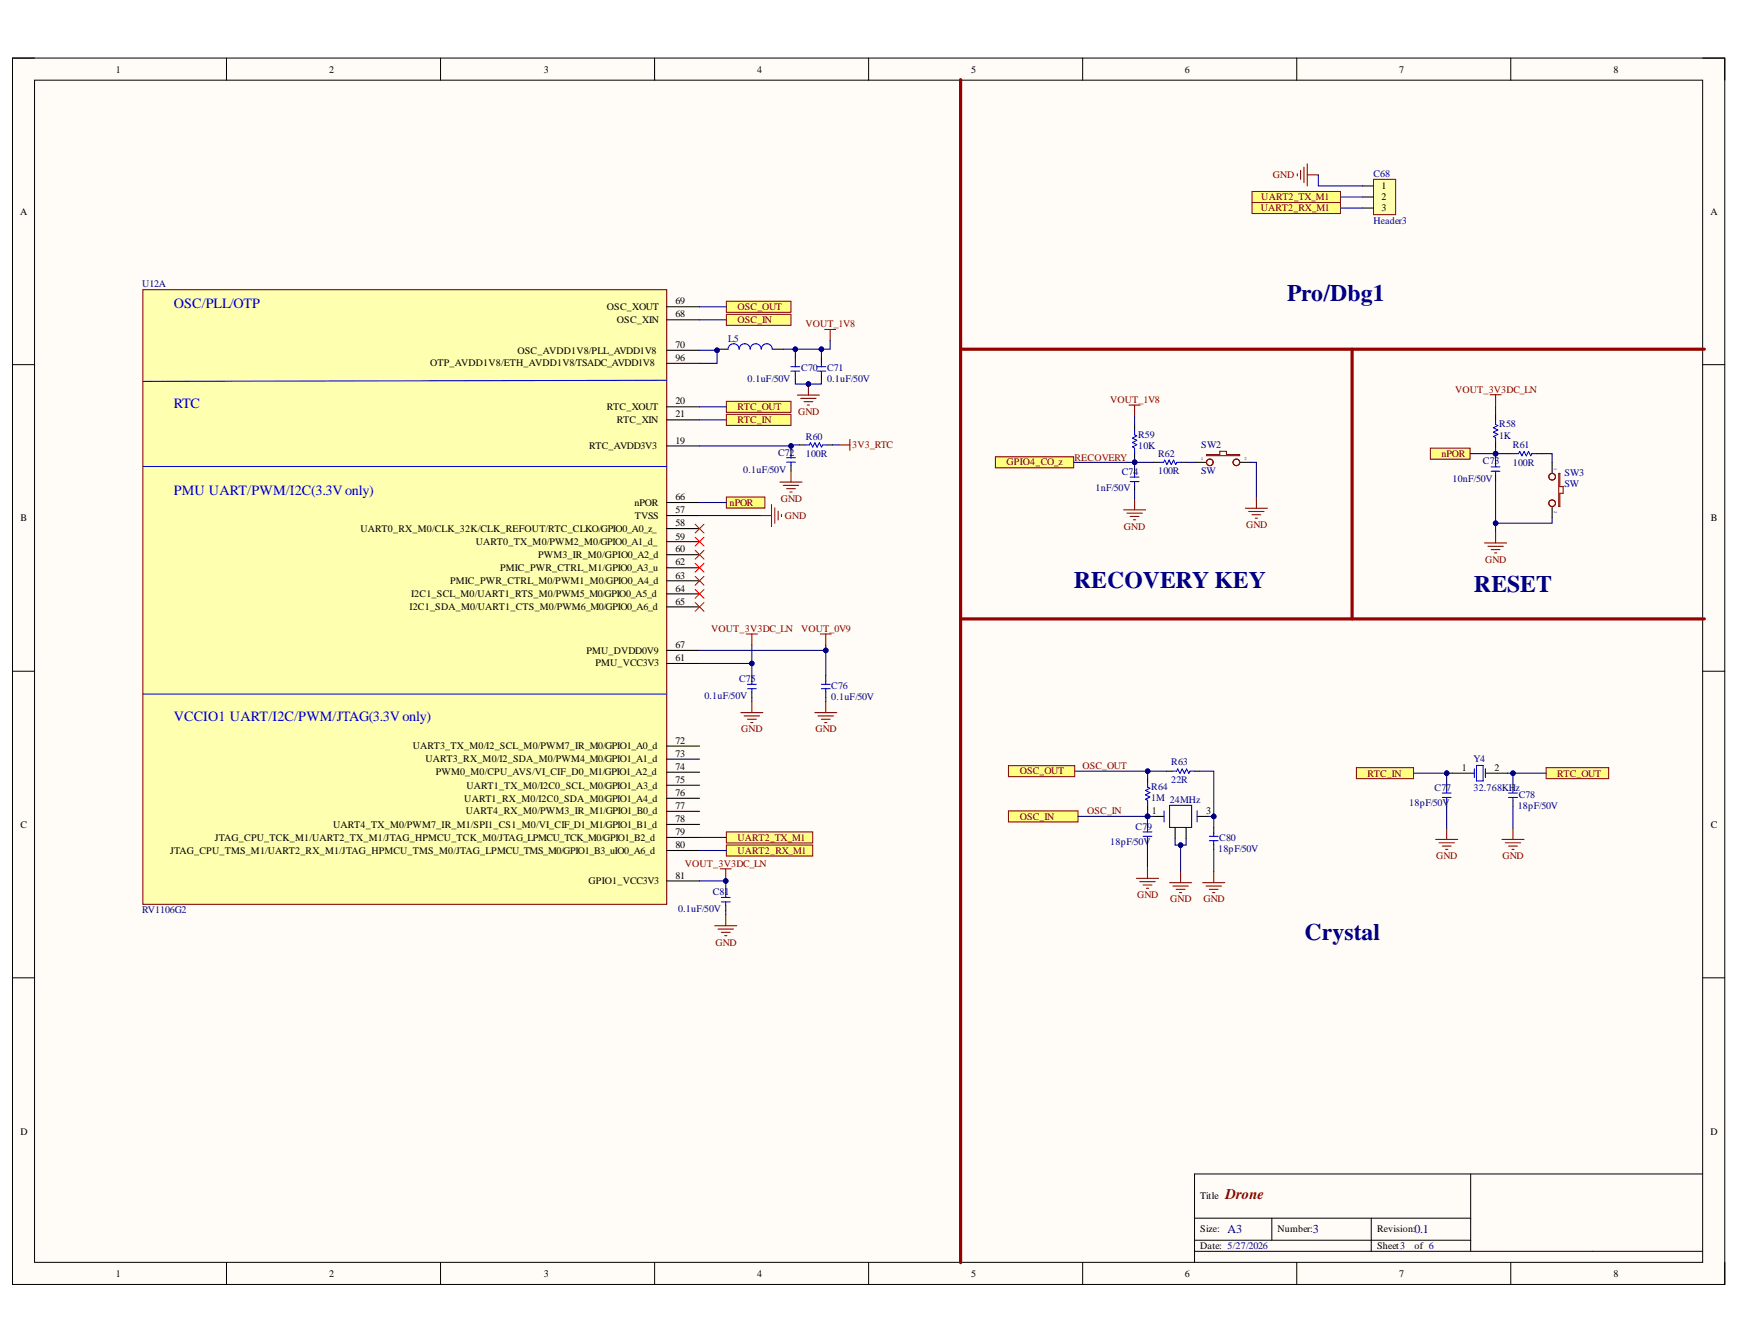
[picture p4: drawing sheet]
<svg xmlns="http://www.w3.org/2000/svg" width="279mm" height="216mm" viewBox="0 0 279 216" stroke-linecap="round" stroke-linejoin="round" font-family="sans-serif">
<defs><g id="words">
<g font-size="3.8" fill="#000080">
<text x="206.8" y="48.3">Pro/Dbg1</text>
<text x="172.5" y="94.4">RECOVERY KEY</text>
<text x="236.8" y="95.1">RESET</text>
<text x="209.6" y="151">Crystal</text>
</g>
<text font-size="2.4" fill="#800000" x="196.9" y="192.7">Drone</text>
<g font-size="2.3" fill="#00f">
<text x="27.9" y="49.5">OSC/PLL/OTP</text>
<text x="27.9" y="65.5">RTC</text>
<text x="27.9" y="79.5">PMU UART/PWM/I2C(3.3Vonly)</text>
<text x="27.9" y="115.9">VCCIO1 UART/I2C/PWM/JTAG(3.3Vonly)</text>
</g>
<g font-size="1.9" fill="#000080">
<text x="197.2" y="198.1">A3</text>
<text x="210.9" y="198.1">3</text>
<text x="227.3" y="198.1">0.1</text>
</g>
<g font-size="1.6">
<text x="18.6" y="11.7">1</text>
<text x="52.9" y="11.7">2</text>
<text x="87.4" y="11.7">3</text>
<text x="121.6" y="11.7">4</text>
<text x="156" y="11.7">5</text>
<text x="190.4" y="11.7">6</text>
<text x="224.8" y="11.7">7</text>
<text x="259.2" y="11.7">8</text>
<text x="3.2" y="34.5">A</text>
<text x="221.9" y="30.4">1</text>
<text x="221.9" y="32.1">2</text>
<text x="221.9" y="33.9">3</text>
<text x="274.8" y="34.5">A</text>
<text x="97.5" y="49.8">OSC_XOUT</text>
<text x="99.1" y="51.9">OSC_XIN</text>
<text x="108.5" y="48.9">69</text>
<text x="108.5" y="51">68</text>
<text x="69.1" y="58.9">OTP_AVDD1V8/ETH_AVDD1V8/TSADC_AVDD1V8</text>
<text x="83.1" y="56.8">OSC_AVDD1V8/PLL_AVDD1V8</text>
<text x="108.5" y="55.9">70</text>
<text x="108.5" y="58">96</text>
<text x="97.5" y="65.9">RTC_XOUT</text>
<text x="108.5" y="64.9">20</text>
<text x="99.1" y="68">RTC_XIN</text>
<text x="108.5" y="67.1">21</text>
<text x="108.5" y="71.3">19</text>
<text x="94.6" y="72.1">RTC_AVDD3V3</text>
<text x="3.3" y="83.7">B</text>
<text x="101.9" y="81.3">nPOR</text>
<text x="102" y="83.4">TVSS</text>
<text x="108.5" y="80.3">66</text>
<text x="108.5" y="82.5">57</text>
<text x="274.9" y="83.7">B</text>
<text x="57.9" y="85.4">UART0_RX_M0/CLK_32K/CLK_REFOUT/RTC_CLKO/GPIO0_A0_z_</text>
<text x="76.5" y="87.5">UART0_TX_M0/PWM2_M0/GPIO0_A1_d_</text>
<text x="86.4" y="89.6">PWM3_IR_M0/GPIO0_A2_d</text>
<text x="108.5" y="84.6">58</text>
<text x="108.5" y="86.7">59</text>
<text x="108.5" y="88.7">60</text>
<text x="66.1" y="95.9">I2C1_SCL_M0/UART1_RTS_M0/PWM5_M0/GPIO0_A5_d</text>
<text x="72.3" y="93.8">PMIC_PWR_CTRL_M0/PWM1_M0/GPIO0_A4_d</text>
<text x="80.4" y="91.8">PMIC_PWR_CTRL_M1/GPIO0_A3_u</text>
<text x="108.5" y="90.8">62</text>
<text x="108.5" y="92.9">63</text>
<text x="108.5" y="95.1">64</text>
<text x="65.8" y="98">I2C1_SDA_M0/UART1_CTS_M0/PWM6_M0/GPIO0_A6_d</text>
<text x="108.5" y="97.2">65</text>
<text x="94.2" y="105">PMU_DVDD0V9</text>
<text x="95.7" y="107.1">PMU_VCC3V3</text>
<text x="108.5" y="104.1">67</text>
<text x="108.5" y="106.2">61</text>
<text x="108.5" y="119.5">72</text>
<text x="66.3" y="120.3">UART3_TX_M0/I2_SCL_M0/PWM7_IR_M0/GPIO1_A0_d</text>
<text x="68.3" y="122.5">UART3_RX_M0/I2_SDA_M0/PWM4_M0/GPIO1_A1_d</text>
<text x="70" y="124.6">PWM0_M0/CPU_AVS/VI_CIF_D0_M1/GPIO1_A2_d</text>
<text x="108.5" y="121.6">73</text>
<text x="108.5" y="123.6">74</text>
<text x="108.5" y="125.8">75</text>
<text x="234.9" y="123.8">1</text>
<text x="240.1" y="123.8">2</text>
<text x="74.6" y="128.8">UART1_RX_M0/I2C0_SDA_M0/GPIO1_A4_d</text>
<text x="74.9" y="130.8">UART4_RX_M0/PWM3_IR_M1/GPIO1_B0_d</text>
<text x="74.9" y="126.7">UART1_TX_M0/I2C0_SCL_M0/GPIO1_A3_d</text>
<text x="108.5" y="127.9">76</text>
<text x="108.5" y="130">77</text>
<text x="185.1" y="130.7">1</text>
<text x="193.8" y="130.7">3</text>
<text x="3.3" y="132.9">C</text>
<text x="27.3" y="137.2">JTAG_CPU_TMS_M1/UART2_RX_M1/JTAG_HPMCU_TMS_M0/JTAG_LPMCU_TMS_M0/GPIO1_B3_uIO0_A6_d</text>
<text x="34.5" y="135.1">JTAG_CPU_TCK_M1/UART2_TX_M1/JTAG_HPMCU_TCK_M0/JTAG_LPMCU_TCK_M0/GPIO1_B2_d</text>
<text x="53.5" y="132.9">UART4_TX_M0/PWM7_IR_M1/SPI1_CS1_M0/VI_CIF_D1_M1/GPIO1_B1_d</text>
<text x="108.5" y="132.1">78</text>
<text x="108.5" y="134.1">79</text>
<text x="108.5" y="136.2">80</text>
<text x="274.9" y="132.9">C</text>
<text x="94.6" y="142.1">GPIO1_VCC3V3</text>
<text x="108.5" y="141.1">81</text>
<text x="3.3" y="182.3">D</text>
<text x="274.8" y="182.3">D</text>
<text x="192.8" y="192.7">Title</text>
<text x="192.8" y="198">Size:</text>
<text x="205.3" y="198">Number:</text>
<text x="221.3" y="198">Revision:</text>
<text x="192.8" y="200.6">Date: 5/27/2026</text>
<text x="221.3" y="200.6">Sheet3</text>
<text x="227.3" y="200.6">of 6</text>
<text x="18.6" y="205.1">1</text>
<text x="52.9" y="205.1">2</text>
<text x="87.4" y="205.1">3</text>
<text x="121.6" y="205.1">4</text>
<text x="156" y="205.1">5</text>
<text x="190.4" y="205.1">6</text>
<text x="224.8" y="205.1">7</text>
<text x="259.2" y="205.1">8</text>
</g>
<g font-size="1.6" fill="#800000">
<text x="204.5" y="28.6">GND</text>
<text x="202.6" y="33.9">UART2_RX_M1</text>
<text x="202.7" y="32.1">UART2_TX_M1</text>
<text x="118.5" y="49.8">OSC_OUT</text>
<text x="118.5" y="51.9">OSC_IN</text>
<text x="129.4" y="52.6">VOUT_1V8</text>
<text x="118.5" y="65.9">RTC_OUT</text>
<text x="178.4" y="64.7">VOUT_1V8</text>
<text x="233.8" y="63.1">VOUT_3V3DC_LN</text>
<text x="118.5" y="68">RTC_IN</text>
<text x="128.2" y="66.6">GND</text>
<text x="136.9" y="72">3V3_RTC</text>
<text x="161.7" y="74.8">GPIO4_CO_z</text>
<text x="231.6" y="73.4">nPOR</text>
<text x="117.2" y="81.3">nPOR</text>
<text x="125.4" y="80.6">GND</text>
<text x="126.1" y="83.4">GND</text>
<text x="180.6" y="85.1">GND</text>
<text x="200.2" y="84.8">GND</text>
<text x="238.6" y="90.4">GND</text>
<text x="114.3" y="101.5">VOUT_3V3DC_LN</text>
<text x="128.7" y="101.5">VOUT_0V9</text>
<text x="119.1" y="117.6">GND</text>
<text x="131" y="117.6">GND</text>
<text x="163.8" y="124.4">OSC_OUT</text>
<text x="173.9" y="123.6">OSC_OUT</text>
<text x="219.7" y="124.7">RTC_IN</text>
<text x="250.2" y="124.7">RTC_OUT</text>
<text x="163.8" y="131.7">OSC_IN</text>
<text x="174.7" y="130.7">OSC_IN</text>
<text x="118.5" y="135.1">UART2_TX_M1</text>
<text x="118.5" y="137.2">UART2_RX_M1</text>
<text x="110" y="139.2">VOUT_3V3DC_LN</text>
<text x="230.7" y="138">GND</text>
<text x="241.4" y="138">GND</text>
<text x="182.7" y="144.3">GND</text>
<text x="188" y="145">GND</text>
<text x="193.3" y="145">GND</text>
<text x="114.9" y="151.9">GND</text>
</g>
<g font-size="1.6" fill="#000080">
<text x="220.7" y="28.4">C68</text>
<text x="220.7" y="35.9">Header3</text>
<text x="22.8" y="46.2">U12A</text>
<text x="117" y="54.9">L5</text>
<text x="128.7" y="59.6">C70</text>
<text x="132.9" y="59.6">C71</text>
<text x="120.1" y="61.3">0.1uF/50V</text>
<text x="132.9" y="61.4">0.1uF/50V</text>
<text x="129.5" y="70.6">R60</text>
<text x="182.9" y="70.4">R59</text>
<text x="193" y="72">SW2</text>
<text x="240.9" y="68.7">R58</text>
<text x="240.9" y="70.4">1K</text>
<text x="243.1" y="72">R61</text>
<text x="119.4" y="75.9">0.1uF/50V</text>
<text x="125" y="73.2">C72</text>
<text x="129.5" y="73.4">100R</text>
<text x="180.2" y="76.3">C74</text>
<text x="182.9" y="72.1">10K</text>
<text x="186.1" y="73.4">R62</text>
<text x="186.1" y="76.2">100R</text>
<text x="193" y="76.2">SW</text>
<text x="233.4" y="77.4">10nF/50V</text>
<text x="238.3" y="74.6">C73</text>
<text x="243.1" y="74.8">100R</text>
<text x="251.4" y="76.5">SW3</text>
<text x="176" y="78.8">1nF/50V</text>
<text x="251.4" y="78.3">SW</text>
<text x="113.2" y="112.3">0.1uF/50V</text>
<text x="118.7" y="109.5">C75</text>
<text x="133.6" y="110.6">C76</text>
<text x="133.6" y="112.4">0.1uF/50V</text>
<text x="188.2" y="123">R63</text>
<text x="188.2" y="125.8">22R</text>
<text x="236.7" y="122.5">Y4</text>
<text x="185" y="126.9">R64</text>
<text x="185" y="128.7">1M 24MHz</text>
<text x="226.4" y="129.5">18pF/50V</text>
<text x="230.5" y="127">C77</text>
<text x="236.7" y="127">32.768KHz</text>
<text x="243.8" y="129.9">18pF/50V</text>
<text x="244" y="128.1">C78</text>
<text x="178.4" y="135.7">18pF/50V</text>
<text x="182.4" y="133.3">C79</text>
<text x="195.7" y="136.8">18pF/50V</text>
<text x="195.9" y="135.1">C80</text>
<text x="114.5" y="143.8">C81</text>
<text x="22.8" y="146.6">RV1106G2</text>
<text x="108.9" y="146.6">0.1uF/50V</text>
</g>
<text font-size="1.6" fill="#980000" x="172.6" y="74.1">RECOVERY</text>
<g font-size=".7" fill="#000080">
<text x="193" y="73.9">1</text>
<text x="199.9" y="73.9">2</text>
<text x="249.7" y="75.2" transform="rotate(90 249.7 75.2)">1</text>
<text x="249.7" y="82.1" transform="rotate(90 249.7 82.1)">2</text>
</g>
</g></defs>
<path d="M2 9.3h275.1v197h-275.1z" fill-rule="evenodd" fill="#fffcf8"/>
<path d="M2 9.3h275.1v197h-275.1z" fill="none" stroke="#000" stroke-width=".16"/>
<path d="M5.6 12.9h268v189.9h-268z" fill-rule="evenodd" fill="#fffcf8"/>
<g fill="none" stroke="#000" stroke-width=".16">
<path d="M2 9.3h3.6M5.6 12.9h268v189.9h-268zM36.4 9.3v3.6M70.8 9.3v3.6M105.2 9.3v3.6M139.6 9.3v3.6M173.9 9.3v3.6M208.3 9.3v3.6M242.7 9.3v3.6M273.6 9.3h3.5v3.6M2 58.6h3.6M273.6 58.6h3.5"/>
<path d="M2 107.8h3.6M273.6 107.8h3.5M2 157.1h3.6M273.6 157.1h3.5M191.9 195.7h44.4M191.9 199.2h44.4M204.3 195.7v3.5M220.3 195.7v5.3M236.3 188.6v12.4M273.6 188.6h-81.7v14.2M36.4 202.8v3.5M70.8 202.8v3.5"/>
<path d="M105.2 202.8v3.5M139.6 202.8v3.5M173.9 202.8v3.5M191.9 201h81.7M208.3 202.8v3.5M242.7 202.8v3.5M277.1 202.8v3.5"/>
</g>
<path d="M23 46.5h84.1v98.8h-84.1z" fill-rule="evenodd" fill="#ffffb0"/>
<g fill="none" stroke="#800000" stroke-width=".17">
<path d="M23 46.5h84.1v98.8h-84.1zM184.4 139.3v1.8M182.6 141.1h3.5M183.1 141.6h2.5M183.7 142.2h1.4M184.2 142.7h.3M187.9 141.8h3.6M188.4 142.3h2.5M189 142.9h1.4M189.5 143.4h.4M189.7 140v1.8M193.2 141.8h3.6"/>
<path d="M193.8 142.3h2.5M194.3 142.9h1.4M194.8 143.4h.4M195 140v1.8"/>
</g>
<g fill="none" stroke="#000" stroke-width=".17">
<path d="M107.1 49.3h5.3M107.1 51.4h5.3M107.1 56.3h5.3M107.1 58.4h5.3M107.1 65.4h5.3M107.1 67.4h5.3M107.1 71.6h5.3M107.1 80.7h5.3M107.1 82.8h5.3M107.1 84.9h5.3M107.1 87h5.3M107.1 89.1h5.3"/>
<path d="M107.1 91.2h5.3M107.1 93.3h5.3M107.1 95.4h5.3M107.1 97.5h5.3M107.1 104.5h5.3M107.1 106.6h5.3M107.1 119.9h5.3M107.1 122h5.3M107.1 124h5.3M107.1 126.1h5.3M107.1 128.2h5.3M107.1 130.3h5.3"/>
<path d="M107.1 132.4h5.3M107.1 134.5h5.3M107.1 136.6h5.3M184.4 132.2v.9M184.4 134.9v.9M185.3 131.1h1.7M188.8 132.9v1.8M190.6 132.9v1.8M192.3 131.1h1.8M195 132.9v.9M195 135.6v.9M107.1 141.5h5.3"/>
</g>
<g fill="none" stroke="#00f" stroke-width=".17">
<path d="M23 74.9h84.1M107.1 61.1l-84.1 .2M23 111.5h84.1M183.7 134.4h1.4M183.7 133.6h1.4M184.4 133.1v.5M184.4 134.4v.5M187 130.3v1.7M187.9 129.4h3.6v3.5h-3.6zM192.3 130.3v1.7M194.3 134.3h1.4M194.3 135h1.4"/>
<path d="M195 133.8v.5M195 135v.6"/>
</g>
<path d="M162 123h10.7v1.8h-10.7z" fill-rule="evenodd" fill="#ffff80"/>
<path d="M162 123h10.7v1.8h-10.7z" fill="none" stroke="#800000" stroke-width=".16"/>
<path d="M116.7 48.4h10.4v1.8h-10.4z" fill-rule="evenodd" fill="#ffff80"/>
<path d="M116.7 48.4h10.4v1.8h-10.4z" fill="none" stroke="#800000" stroke-width=".16"/>
<path d="M116.7 50.5h10.4v1.8h-10.4z" fill-rule="evenodd" fill="#ffff80"/>
<path d="M116.7 50.5h10.4v1.8h-10.4z" fill="none" stroke="#800000" stroke-width=".16"/>
<path d="M115.2 56.1h1.8M124.1 56.1h1.8M127.8 57.5v.9M132 57.5v.9M127.8 60.2v.8M132 60.2v.8" fill="none" stroke="#000" stroke-width=".17"/>
<path d="M117 56.1a.89 .89 0 0 1 .9-.9 .89 .89 0 0 1 .9 .9 .89 .89 0 0 1 .8-.9 .89 .89 0 0 1 .9 .9 .89 .89 0 0 1 .9-.9 .89 .89 0 0 1 .9 .9 .89 .89 0 0 1 .9-.9 .89 .89 0 0 1 .9 .9M127.1 58.9h1.4M127.1 59.6h1.4M127.8 58.4v.5M127.8 59.6v.6M131.3 58.9h1.4M131.3 59.6h1.4M132 58.4v.5M132 59.6v.6" fill="none" stroke="#00f" stroke-width=".17"/>
<path d="M132.5 52.9h1.8M133.4 52.9v1.8M128.1 63.5h3.6M128.6 64h2.5M129.2 64.5h1.4M129.7 65.1h.4M129.9 61.7v1.8" fill="none" stroke="#800000" stroke-width=".17"/>
<circle cx="129.9" cy="61.7" r=".35" fill="#000080"/>
<circle cx="129.9" cy="61.7" r=".35" fill="none" stroke="#000080" stroke-width=".16"/>
<path d="M232.4 126v.9M232.4 128.6v.9M243.1 126v.9M243.1 128.6v.9" fill="none" stroke="#000" stroke-width=".17"/>
<path d="M231.7 127.4h1.4M231.7 128.1h1.4M232.4 126.9v.5M232.4 128.1v.5M242.4 127.4h1.4M242.4 128.1h1.4M243.1 126.9v.5M243.1 128.1v.5" fill="none" stroke="#00f" stroke-width=".17"/>
<path d="M230.7 134.8h3.5M231.2 135.4h2.5M231.7 135.9h1.4M232.3 136.4h.3M232.4 133.1v1.7M241.3 134.8h3.6M241.8 135.4h2.5M242.4 135.9h1.4M242.9 136.4h.4M243.1 133.1v1.7" fill="none" stroke="#800000" stroke-width=".17"/>
<path d="M217.9 123.3h9.2v1.8h-9.2z" fill-rule="evenodd" fill="#ffff80"/>
<path d="M217.9 123.3h9.2v1.8h-9.2z" fill="none" stroke="#800000" stroke-width=".16"/>
<path d="M233.3 124.2h3.6M238.7 124.2h3.5" fill="none" stroke="#000" stroke-width=".17"/>
<path d="M236.9 123.5v1.4M237.2 123h1.1v2.4h-1.1zM238.7 123.5v1.4" fill="none" stroke="#00f" stroke-width=".17"/>
<path d="M248.4 123.3h10.1v1.8h-10.1z" fill-rule="evenodd" fill="#ffff80"/>
<path d="M248.4 123.3h10.1v1.8h-10.1z" fill="none" stroke="#800000" stroke-width=".16"/>
<path d="M116.7 64.5h10.4v1.7h-10.4z" fill-rule="evenodd" fill="#ffff80"/>
<path d="M116.7 64.5h10.4v1.7h-10.4z" fill="none" stroke="#800000" stroke-width=".16"/>
<path d="M116.7 66.6h10.4v1.7h-10.4z" fill-rule="evenodd" fill="#ffff80"/>
<path d="M116.7 66.6h10.4v1.7h-10.4z" fill="none" stroke="#800000" stroke-width=".16"/>
<path d="M125.3 77.4h3.6M125.8 78h2.5M126.4 78.5h1.4M126.9 79h.4M127.1 75.7v1.7M134.8 71.5h1.7M136.5 70.6v1.8" fill="none" stroke="#800000" stroke-width=".17"/>
<path d="M127.1 72.1v.9M127.1 74.8v.9M128.4 71.5h.9M132.9 71.5h.9" fill="none" stroke="#000" stroke-width=".17"/>
<path d="M126.4 73.5h1.4M126.4 74.2h1.4M127.1 73v.5M127.1 74.2v.6M129.3 71.5h.7l.2-.4 .4 .7 .3-.7 .4 .7 .3-.7 .4 .7 .2-.3h.7" fill="none" stroke="#00f" stroke-width=".17"/>
<path d="M116.7 79.8h6.2v1.8h-6.2z" fill-rule="evenodd" fill="#ffff80"/>
<path d="M116.7 79.8h6.2v1.8h-6.2z" fill="none" stroke="#800000" stroke-width=".16"/>
<g fill="none" stroke="#800000" stroke-width=".17">
<path d="M122.2 82.8h1.8M124 81v3.6M124.5 81.6v2.5M125 82.1v1.4M125.6 82.6v.4M119 114.5h3.6M119.6 115h2.4M119.9 101.8h1.8M120.1 115.5h1.4M120.6 116.1h.4M120.8 101.8v1.8M120.8 112.7v1.8"/>
<path d="M131.8 101.8h1.8M132.7 101.8v1.8"/>
</g>
<path d="M111.7 84.2l1.4 1.4M111.7 86.3l1.4 1.4M111.7 88.4l1.4 1.4M111.7 90.5l1.4 1.4M111.7 92.6l1.4 1.4M113.1 84.2l-1.4 1.4M113.1 86.3l-1.4 1.4M113.1 88.4l-1.4 1.4M113.1 90.5l-1.4 1.4M113.1 92.6l-1.4 1.4" fill="none" stroke="#f00" stroke-width=".16"/>
<path d="M120.8 108.5v.9M120.8 111.2v.9M132.7 108.5v.9M132.7 111.2v.9" fill="none" stroke="#000" stroke-width=".17"/>
<path d="M120.1 109.9h1.4M120.1 110.6h1.4M120.8 109.4v.5M120.8 110.6v.6M132 109.9h1.4M132 110.6h1.4M132.7 109.4v.5M132.7 110.6v.6" fill="none" stroke="#00f" stroke-width=".17"/>
<path d="M116.7 133.6h13.9v1.8h-13.9z" fill-rule="evenodd" fill="#ffff80"/>
<path d="M116.7 133.6h13.9v1.8h-13.9z" fill="none" stroke="#800000" stroke-width=".16"/>
<path d="M116.7 135.7h13.9v1.8h-13.9z" fill-rule="evenodd" fill="#ffff80"/>
<path d="M116.7 135.7h13.9v1.8h-13.9z" fill="none" stroke="#800000" stroke-width=".16"/>
<g fill="none" stroke="#000" stroke-width=".17">
<path d="M182.3 68.2v.9M182.3 72.7v.9M182.3 75.2v.9M182.3 77.9v.9M240.3 66.6v.9M240.3 71v.9M240.3 73.6v.9M240.3 76.2v.9M242.4 72.9h.9M246.8 72.9h.9M249.4 74.3v1.7M249.4 81.4v1.7"/>
<path d="M116.6 142.7v.9M116.6 145.4v.9"/>
</g>
<g fill="none" stroke="#00f" stroke-width=".17">
<path d="M181.6 76.6h1.4M181.6 77.4h1.4M182.3 69.1v.7l.3 .2-.7 .4 .7 .3-.7 .4 .7 .3-.7 .4 .4 .2v.7M182.3 76.1v.5M182.3 77.4v.5M239.6 75h1.4M239.6 75.7h1.4M240.3 67.5v.7l.3 .2-.7 .3 .7 .4-.7 .3 .7 .4-.7 .3 .4 .2v.7M240.3 74.5v.5M240.3 75.7v.5M243.3 72.9h.7l.2-.4 .3 .7 .4-.7 .3 .7 .4-.7 .3 .7 .2-.3h.7M115.9 144.2h1.4"/>
<path d="M115.9 144.9h1.4M116.6 143.6v.6M116.6 144.9v.5"/>
</g>
<g fill="none" stroke="#800000" stroke-width=".17">
<path d="M201.9 79.9v1.7M239.4 63.4h1.8M240.3 63.4v1.8M250.4 76h.2v2.2h.5v1h-.5v2.2h-.2zM180.5 81.9h3.6M181.1 82.4h2.4M181.6 83h1.4M182.1 83.5h.4M182.3 80.1v1.8M200.1 81.6h3.5M200.6 82.2h2.5M201.2 82.7h1.4"/>
<path d="M201.7 83.2h.3M238.5 87.2h3.6M239.1 87.8h2.4M239.6 88.3h1.4M240.1 88.8h.4M240.3 85.4v1.8M130.9 114.5h3.5M131.4 115h2.5M132 115.5h1.4M132.5 116.1h.4M132.7 112.7v1.8M115.7 139.6h1.8"/>
<path d="M116.6 139.6v1.8M114.8 148.7h3.6M115.4 149.2h2.4M115.9 149.8h1.4M116.4 150.3h.4M116.6 146.9v1.8"/>
<circle cx="249.4" cy="76.6" r=".54"/>
<circle cx="249.4" cy="76.6" r=".53"/>
<circle cx="249.4" cy="80.8" r=".53"/>
</g>
<path d="M229.8 72h6.4v1.8h-6.4z" fill-rule="evenodd" fill="#ffff80"/>
<path d="M229.8 72h6.4v1.8h-6.4z" fill="none" stroke="#800000" stroke-width=".16"/>
<path d="M159.9 73.4h12.6v1.8h-12.6z" fill-rule="evenodd" fill="#ffff80"/>
<path d="M159.9 73.4h12.6v1.8h-12.6z" fill="none" stroke="#800000" stroke-width=".16"/>
<path d="M185.4 74.3h.8M189.8 74.3h.9" fill="none" stroke="#000" stroke-width=".17"/>
<path d="M186.2 74.3h.8l.1-.4 .4 .7 .3-.7 .4 .7 .3-.7 .4 .7 .2-.3h.7" fill="none" stroke="#00f" stroke-width=".17"/>
<path d="M201.2 30.8h14.2v1.7h-14.2z" fill-rule="evenodd" fill="#ffff80"/>
<path d="M201.2 30.8h14.2v1.7h-14.2z" fill="none" stroke="#800000" stroke-width=".16"/>
<path d="M201.2 32.5h14.2v1.8h-14.2z" fill-rule="evenodd" fill="#ffff80"/>
<path d="M201.2 32.5h14.2v1.8h-14.2z" fill="none" stroke="#800000" stroke-width=".16"/>
<path d="M208.4 27.9v.4M209 27.4v1.4M209.5 26.9v2.4M210 26.3v3.6M210 28.1h1.8" fill="none" stroke="#800000" stroke-width=".17"/>
<path d="M220.7 28.8h3.5v5.7h-3.5z" fill-rule="evenodd" fill="#ffffb0"/>
<path d="M220.7 28.8h3.5v5.7h-3.5z" fill="none" stroke="#800000" stroke-width=".16"/>
<path d="M218.9 29.9h1.8M218.9 31.6h1.8M218.9 33.4h1.8M184.4 124.8v.9M184.4 129.3v.9M187.4 123.9h.9M191.9 123.9h.9" fill="none" stroke="#000" stroke-width=".17"/>
<path d="M154.3 12.8v190M154.3 56.1h119.5M217.2 56.1v43.3M154.3 99.4h119.5" fill="none" stroke="#980000" stroke-width=".51"/>
<path d="M181.4 65.1h1.8M182.3 65.1v1.7" fill="none" stroke="#800000" stroke-width=".17"/>
<path d="M184.4 125.7v.7l.3 .2-.7 .4 .7 .3-.7 .4 .7 .3-.7 .4 .4 .2v.7M188.3 123.9h.7l.2-.4 .4 .7 .3-.7 .4 .7 .3-.7 .4 .7 .2-.3h.7" fill="none" stroke="#00f" stroke-width=".17"/>
<path d="M162 130.3h11.2v1.7h-11.2z" fill-rule="evenodd" fill="#ffff80"/>
<path d="M162 130.3h11.2v1.7h-11.2z" fill="none" stroke="#800000" stroke-width=".16"/>
<path d="M192.1 74.3h1.7M199.2 74.3h1.8" fill="none" stroke="#000" stroke-width=".17"/>
<g fill="none" stroke="#800000" stroke-width=".17">
<path d="M193.8 73h2.2v-.5h1v.5h2.2v.2h-5.4z"/>
<circle cx="194.4" cy="74.3" r=".53"/>
<circle cx="198.6" cy="74.3" r=".53"/>
</g>
<path d="M240.3 65.2v1.4M112.4 141.5h4.2v1.2" fill="none" stroke="#000080" stroke-width=".17"/>
<circle cx="116.6" cy="141.5" r=".35" fill="#000080"/>
<circle cx="116.6" cy="141.5" r=".35" fill="none" stroke="#000080" stroke-width=".16"/>
<path d="M112.4 106.6h8.4v1.9M112.4 136.6h4.3M112.4 134.5h4.3" fill="none" stroke="#000080" stroke-width=".17"/>
<circle cx="120.8" cy="106.6" r=".35" fill="#000080"/>
<circle cx="120.8" cy="106.6" r=".35" fill="none" stroke="#000080" stroke-width=".16"/>
<path d="M128.4 71.5h-1.3v.1h-14.7M112.4 82.8h9.8M112.4 80.7h4.3" fill="none" stroke="#000080" stroke-width=".17"/>
<circle cx="127.1" cy="71.6" r=".36" fill="#000080"/>
<circle cx="127.1" cy="71.6" r=".36" fill="none" stroke="#000080" stroke-width=".16"/>
<path d="M115.2 56.3v2.1h-2.8M112.4 67.4h4.3M112.4 65.4h4.3" fill="none" stroke="#000080" stroke-width=".17"/>
<circle cx="115.2" cy="56.3" r=".35" fill="#000080"/>
<circle cx="115.2" cy="56.3" r=".35" fill="none" stroke="#000080" stroke-width=".16"/>
<path d="M115.2 56.1v.2h-2.8" fill="none" stroke="#000080" stroke-width=".17"/>
<circle cx="115.2" cy="56.3" r=".35" fill="#000080"/>
<circle cx="115.2" cy="56.3" r=".35" fill="none" stroke="#000080" stroke-width=".16"/>
<path d="M112.4 51.4h4.3M112.4 49.3h4.3M125.9 56.1h6.1v1.4" fill="none" stroke="#000080" stroke-width=".17"/>
<circle cx="127.8" cy="56.1" r=".36" fill="#000080"/>
<circle cx="127.8" cy="56.1" r=".36" fill="none" stroke="#000080" stroke-width=".16"/>
<circle cx="132" cy="56.1" r=".36" fill="#000080"/>
<circle cx="132" cy="56.1" r=".36" fill="none" stroke="#000080" stroke-width=".16"/>
<path d="M127.8 61v.7h4.2v-.7" fill="none" stroke="#000080" stroke-width=".17"/>
<circle cx="129.9" cy="61.7" r=".35" fill="#000080"/>
<circle cx="129.9" cy="61.7" r=".35" fill="none" stroke="#000080" stroke-width=".16"/>
<path d="M133.4 54.7v1.4h-1.4" fill="none" stroke="#000080" stroke-width=".17"/>
<circle cx="132" cy="56.1" r=".36" fill="#000080"/>
<circle cx="132" cy="56.1" r=".36" fill="none" stroke="#000080" stroke-width=".16"/>
<path d="M133.8 71.5h1M172.5 74.3h9.8v.9" fill="none" stroke="#000080" stroke-width=".17"/>
<circle cx="182.3" cy="74.3" r=".36" fill="#000080"/>
<circle cx="182.3" cy="74.3" r=".36" fill="none" stroke="#000080" stroke-width=".16"/>
<path d="M182.3 74.3h3.1" fill="none" stroke="#000080" stroke-width=".17"/>
<circle cx="182.3" cy="74.3" r=".36" fill="#000080"/>
<circle cx="182.3" cy="74.3" r=".36" fill="none" stroke="#000080" stroke-width=".16"/>
<path d="M194.1 131.1h.9v1.8" fill="none" stroke="#000080" stroke-width=".17"/>
<circle cx="195" cy="131.1" r=".36" fill="#000080"/>
<circle cx="195" cy="131.1" r=".36" fill="none" stroke="#000080" stroke-width=".16"/>
<path d="M227.1 124.2h5.3" fill="none" stroke="#000080" stroke-width=".17"/>
<circle cx="232.4" cy="124.2" r=".36" fill="#000080"/>
<circle cx="232.4" cy="124.2" r=".36" fill="none" stroke="#000080" stroke-width=".16"/>
<path d="M233.3 124.2h-.9v1.8" fill="none" stroke="#000080" stroke-width=".17"/>
<circle cx="232.4" cy="124.2" r=".36" fill="#000080"/>
<circle cx="232.4" cy="124.2" r=".36" fill="none" stroke="#000080" stroke-width=".16"/>
<path d="M236.2 72.9h4.1" fill="none" stroke="#000080" stroke-width=".17"/>
<circle cx="240.3" cy="72.9" r=".36" fill="#000080"/>
<circle cx="240.3" cy="72.9" r=".36" fill="none" stroke="#000080" stroke-width=".16"/>
<path d="M249.4 83.1v1h-9.1" fill="none" stroke="#000080" stroke-width=".17"/>
<circle cx="240.3" cy="84.1" r=".36" fill="#000080"/>
<circle cx="240.3" cy="84.1" r=".36" fill="none" stroke="#000080" stroke-width=".16"/>
<path d="M240.3 72.9h2.1" fill="none" stroke="#000080" stroke-width=".17"/>
<circle cx="240.3" cy="72.9" r=".36" fill="#000080"/>
<circle cx="240.3" cy="72.9" r=".36" fill="none" stroke="#000080" stroke-width=".16"/>
<path d="M242.2 124.2h.9v1.8" fill="none" stroke="#000080" stroke-width=".17"/>
<circle cx="243.1" cy="124.2" r=".36" fill="#000080"/>
<circle cx="243.1" cy="124.2" r=".36" fill="none" stroke="#000080" stroke-width=".16"/>
<path d="M243.1 124.2h5.3" fill="none" stroke="#000080" stroke-width=".17"/>
<circle cx="243.1" cy="124.2" r=".36" fill="#000080"/>
<circle cx="243.1" cy="124.2" r=".36" fill="none" stroke="#000080" stroke-width=".16"/>
<path d="M211.8 28.1v1.8h7.1M215.4 33.4h3.5M215.4 31.6h3.5M247.7 72.9h1.7v1.4M116.6 141.4v.1M116.6 146.3v.6" fill="none" stroke="#000080" stroke-width=".17"/>
<circle cx="116.6" cy="141.5" r=".35" fill="#000080"/>
<circle cx="116.6" cy="141.5" r=".35" fill="none" stroke="#000080" stroke-width=".16"/>
<path d="M120.8 103.6v3M120.8 112.1v.6" fill="none" stroke="#000080" stroke-width=".17"/>
<circle cx="120.8" cy="106.6" r=".35" fill="#000080"/>
<circle cx="120.8" cy="106.6" r=".35" fill="none" stroke="#000080" stroke-width=".16"/>
<path d="M127.1 71.6v.5" fill="none" stroke="#000080" stroke-width=".17"/>
<circle cx="127.1" cy="71.6" r=".36" fill="#000080"/>
<circle cx="127.1" cy="71.6" r=".36" fill="none" stroke="#000080" stroke-width=".16"/>
<path d="M127.8 56.1v1.4" fill="none" stroke="#000080" stroke-width=".17"/>
<circle cx="127.8" cy="56.1" r=".36" fill="#000080"/>
<circle cx="127.8" cy="56.1" r=".36" fill="none" stroke="#000080" stroke-width=".16"/>
<path d="M132.7 103.6v.9M132.7 112.1v.6" fill="none" stroke="#000080" stroke-width=".17"/>
<circle cx="132.7" cy="104.5" r=".36" fill="#000080"/>
<circle cx="132.7" cy="104.5" r=".36" fill="none" stroke="#000080" stroke-width=".16"/>
<path d="M182.3 73.6v.7M182.3 78.8v1.3" fill="none" stroke="#000080" stroke-width=".17"/>
<circle cx="182.3" cy="74.3" r=".36" fill="#000080"/>
<circle cx="182.3" cy="74.3" r=".36" fill="none" stroke="#000080" stroke-width=".16"/>
<path d="M182.3 66.8v1.4M240.3 77.1v8.3M184.4 135.8v3.5M195 136.5v3.5M232.4 129.5v3.6" fill="none" stroke="#000080" stroke-width=".17"/>
<circle cx="240.3" cy="84.1" r=".36" fill="#000080"/>
<circle cx="240.3" cy="84.1" r=".36" fill="none" stroke="#000080" stroke-width=".16"/>
<path d="M240.3 71.9v1.7" fill="none" stroke="#000080" stroke-width=".17"/>
<circle cx="240.3" cy="72.9" r=".36" fill="#000080"/>
<circle cx="240.3" cy="72.9" r=".36" fill="none" stroke="#000080" stroke-width=".16"/>
<path d="M112.4 104.5h20.3v4M243.1 129.5v3.6" fill="none" stroke="#000080" stroke-width=".17"/>
<circle cx="132.7" cy="104.5" r=".36" fill="#000080"/>
<circle cx="132.7" cy="104.5" r=".36" fill="none" stroke="#000080" stroke-width=".16"/>
<path d="M192.8 123.9h2.2v7.2" fill="none" stroke="#000080" stroke-width=".17"/>
<circle cx="195" cy="131.1" r=".36" fill="#000080"/>
<circle cx="195" cy="131.1" r=".36" fill="none" stroke="#000080" stroke-width=".16"/>
<path d="M187.4 123.9h-3v.9" fill="none" stroke="#000080" stroke-width=".17"/>
<circle cx="184.4" cy="123.9" r=".35" fill="#000080"/>
<circle cx="184.4" cy="123.9" r=".35" fill="none" stroke="#000080" stroke-width=".16"/>
<path d="M184.4 130.2v.9h.9" fill="none" stroke="#000080" stroke-width=".17"/>
<circle cx="184.4" cy="131.1" r=".36" fill="#000080"/>
<circle cx="184.4" cy="131.1" r=".36" fill="none" stroke="#000080" stroke-width=".16"/>
<path d="M188.8 134.7v1.1h.9" fill="none" stroke="#000080" stroke-width=".17"/>
<circle cx="189.7" cy="135.8" r=".35" fill="#000080"/>
<circle cx="189.7" cy="135.8" r=".35" fill="none" stroke="#000080" stroke-width=".16"/>
<path d="M190.6 134.7v1.1h-.9v4.2" fill="none" stroke="#000080" stroke-width=".17"/>
<circle cx="189.7" cy="135.8" r=".35" fill="#000080"/>
<circle cx="189.7" cy="135.8" r=".35" fill="none" stroke="#000080" stroke-width=".16"/>
<path d="M184.4 131.1v1.1" fill="none" stroke="#000080" stroke-width=".17"/>
<circle cx="184.4" cy="131.1" r=".36" fill="#000080"/>
<circle cx="184.4" cy="131.1" r=".36" fill="none" stroke="#000080" stroke-width=".16"/>
<path d="M173.2 131.1h11.2" fill="none" stroke="#000080" stroke-width=".17"/>
<circle cx="184.4" cy="131.1" r=".36" fill="#000080"/>
<circle cx="184.4" cy="131.1" r=".36" fill="none" stroke="#000080" stroke-width=".16"/>
<circle cx="184.4" cy="131.1" r=".36" fill="#000080"/>
<circle cx="184.4" cy="131.1" r=".36" fill="none" stroke="#000080" stroke-width=".16"/>
<path d="M172.7 123.9h11.7" fill="none" stroke="#000080" stroke-width=".17"/>
<circle cx="184.4" cy="123.9" r=".35" fill="#000080"/>
<circle cx="184.4" cy="123.9" r=".35" fill="none" stroke="#000080" stroke-width=".16"/>
<path d="M190.7 74.3h1.4M201 74.3h.9v5.6" fill="none" stroke="#000080" stroke-width=".17"/>
<path d="M111.7 94.7l1.4 1.4M111.7 96.8l1.4 1.4M113.1 94.7l-1.4 1.4M113.1 96.8l-1.4 1.4" fill="none" stroke="#f00" stroke-width=".16"/>
<use href="#words"/>
</svg>
